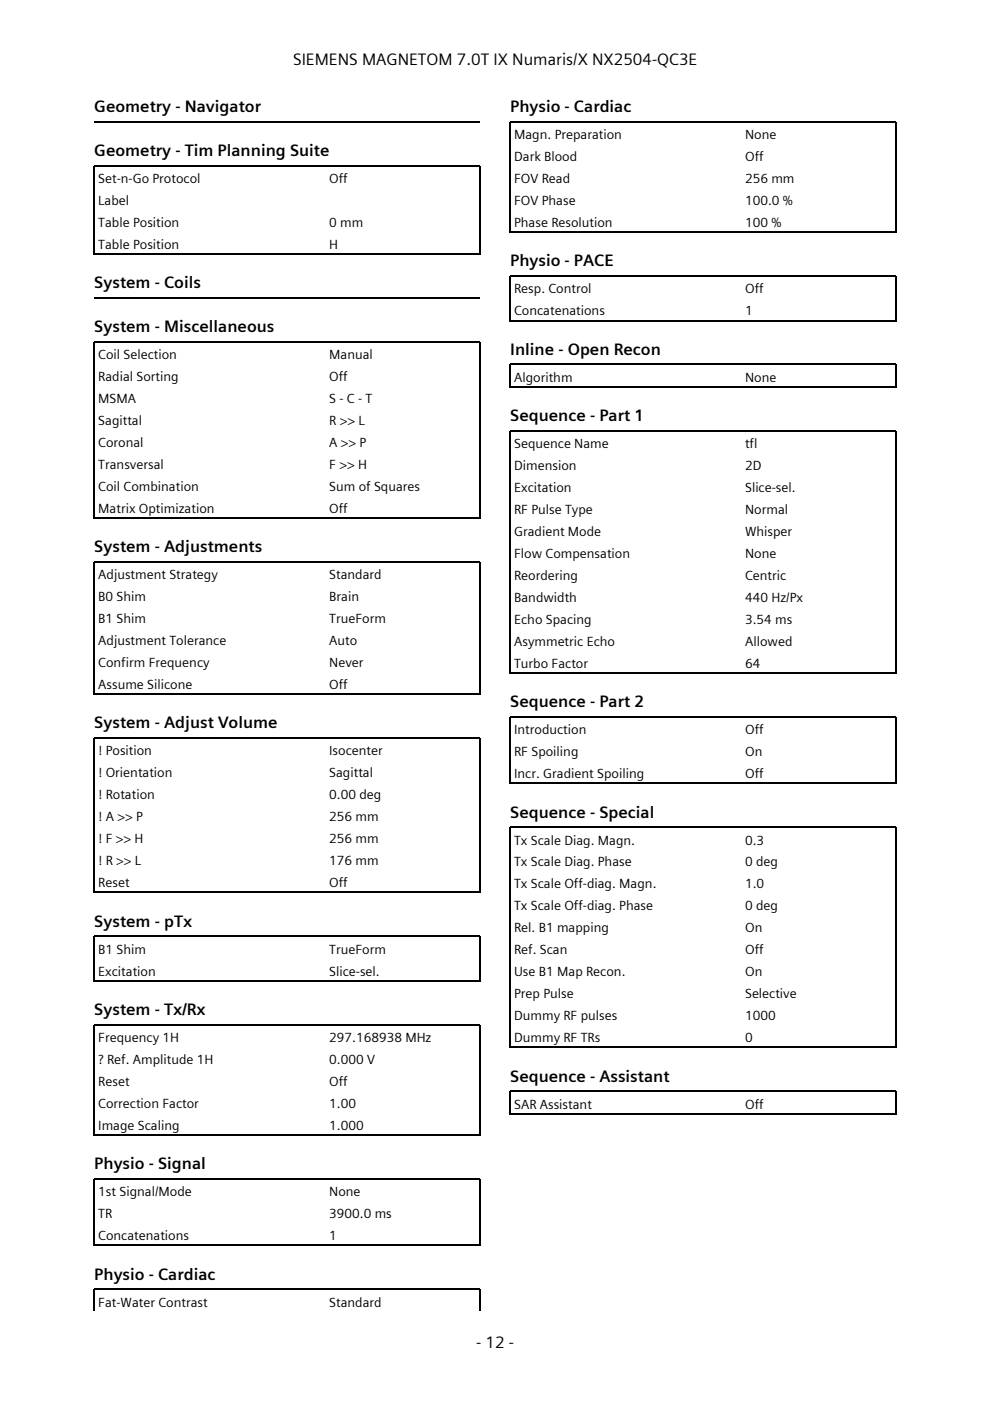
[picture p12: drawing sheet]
<svg xmlns="http://www.w3.org/2000/svg" width="210mm" height="297mm" viewBox="0 0 210 297" stroke-linecap="round" stroke-linejoin="round" font-family="sans-serif">
<defs><g id="words">
<g font-size="3.5">
<text x="62.1" y="13.8">SIEMENS MAGNETOM 7.0T IX Numaris/X NX2504-QC3E</text>
<text x="20" y="23.8">Geometry - Navigator</text>
<text x="108.2" y="23.8">Physio - Cardiac</text>
<text x="20" y="33.1">Geometry - Tim Planning Suite</text>
<text x="108.2" y="56.5">Physio - PACE</text>
<text x="20" y="61.1">System - Coils</text>
<text x="20" y="70.4">System - Miscellaneous</text>
<text x="108.2" y="75.2">Inline - Open Recon</text>
<text x="108.2" y="89.3">Sequence - Part 1</text>
<text x="20" y="117.1">System - Adjustments</text>
<text x="108.2" y="149.9">Sequence - Part 2</text>
<text x="20" y="154.4">System - Adjust Volume</text>
<text x="108.2" y="173.3">Sequence - Special</text>
<text x="20" y="196.5">System - pTx</text>
<text x="20" y="215.2">System - Tx/Rx</text>
<text x="108.2" y="229.3">Sequence - Assistant</text>
<text x="20" y="247.9">Physio - Signal</text>
<text x="20" y="271.3">Physio - Cardiac</text>
<text x="101" y="285.8">- 12 -</text>
</g>
<g font-size="2.8">
<text x="109" y="29.5">Magn. Preparation</text>
<text x="158" y="29.5">None</text>
<text x="109" y="34.2">Dark Blood</text>
<text x="158" y="34.2">Off</text>
<text x="20.8" y="38.8">Set-n-Go Protocol</text>
<text x="69.8" y="38.8">Off</text>
<text x="109" y="38.8">FOV Read</text>
<text x="158" y="38.8">256 mm</text>
<text x="20.8" y="43.5">Label</text>
<text x="109" y="43.5">FOV Phase</text>
<text x="158" y="43.5">100.0 %</text>
<text x="20.8" y="48.1">Table Position</text>
<text x="20.8" y="52.8">Table Position</text>
<text x="69.8" y="48.1">0 mm</text>
<text x="69.8" y="52.8">H</text>
<text x="109" y="48.1">Phase Resolution</text>
<text x="158" y="48.1">100 %</text>
<text x="109" y="62.2">Resp. Control</text>
<text x="158" y="62.2">Off</text>
<text x="109" y="66.9">Concatenations</text>
<text x="158" y="66.9">1</text>
<text x="20.8" y="76.2">Coil Selection</text>
<text x="69.8" y="76.2">Manual</text>
<text x="20.8" y="80.8">Radial Sorting</text>
<text x="69.8" y="80.8">Off</text>
<text x="109" y="80.9">Algorithm</text>
<text x="158" y="80.9">None</text>
<text x="20.8" y="85.5">MSMA</text>
<text x="69.8" y="85.5">S - C - T</text>
<text x="20.8" y="90.1">Sagittal</text>
<text x="20.8" y="94.8">Coronal</text>
<text x="69.8" y="90.1">R &gt;&gt; L</text>
<text x="69.8" y="94.8">A &gt;&gt; P</text>
<text x="109" y="95">Sequence Name</text>
<text x="158" y="95">tfl</text>
<text x="20.8" y="99.4">Transversal</text>
<text x="69.8" y="99.4">F &gt;&gt; H</text>
<text x="109" y="99.7">Dimension</text>
<text x="158" y="99.7">2D</text>
<text x="20.8" y="104.1">Coil Combination</text>
<text x="69.8" y="104.1">Sum of Squares</text>
<text x="109" y="104.3">Excitation</text>
<text x="158" y="104.3">Slice-sel.</text>
<text x="20.8" y="108.7">Matrix Optimization</text>
<text x="69.8" y="108.7">Off</text>
<text x="109" y="109">RF Pulse Type</text>
<text x="109" y="113.7">Gradient Mode</text>
<text x="158" y="109">Normal</text>
<text x="158" y="113.7">Whisper</text>
<text x="109" y="118.3">Flow Compensation</text>
<text x="158" y="118.3">None</text>
<text x="20.8" y="122.8">Adjustment Strategy</text>
<text x="69.8" y="122.8">Standard</text>
<text x="109" y="123">Reordering</text>
<text x="158" y="123">Centric</text>
<text x="20.8" y="127.5">B0 Shim</text>
<text x="69.8" y="127.5">Brain</text>
<text x="109" y="127.6">Bandwidth</text>
<text x="158" y="127.6">440 Hz/Px</text>
<text x="20.8" y="132.1">B1 Shim</text>
<text x="20.8" y="136.8">Adjustment Tolerance</text>
<text x="69.8" y="132.1">TrueForm</text>
<text x="69.8" y="136.8">Auto</text>
<text x="109" y="132.3">Echo Spacing</text>
<text x="109" y="136.9">Asymmetric Echo</text>
<text x="158" y="132.3">3.54 ms</text>
<text x="158" y="136.9">Allowed</text>
<text x="20.8" y="141.4">Confirm Frequency</text>
<text x="69.8" y="141.4">Never</text>
<text x="109" y="141.6">Turbo Factor</text>
<text x="158" y="141.6">64</text>
<text x="20.8" y="146.1">Assume Silicone</text>
<text x="69.8" y="146.1">Off</text>
<text x="109" y="155.7">Introduction</text>
<text x="158" y="155.7">Off</text>
<text x="20.8" y="160.2">! Position</text>
<text x="69.8" y="160.2">Isocenter</text>
<text x="109" y="160.3">RF Spoiling</text>
<text x="158" y="160.3">On</text>
<text x="20.8" y="164.8">! Orientation</text>
<text x="69.8" y="164.8">Sagittal</text>
<text x="109" y="165">Incr. Gradient Spoiling</text>
<text x="158" y="165">Off</text>
<text x="20.8" y="169.5">! Rotation</text>
<text x="69.8" y="169.5">0.00 deg</text>
<text x="20.8" y="174.1">! A &gt;&gt; P</text>
<text x="20.8" y="178.8">! F &gt;&gt; H</text>
<text x="69.8" y="174.1">256 mm</text>
<text x="69.8" y="178.8">256 mm</text>
<text x="109" y="179.1">Tx Scale Diag. Magn.</text>
<text x="158" y="179.1">0.3</text>
<text x="20.8" y="183.4">! R &gt;&gt; L</text>
<text x="69.8" y="183.4">176 mm</text>
<text x="109" y="183.7">Tx Scale Diag. Phase</text>
<text x="158" y="183.7">0 deg</text>
<text x="20.8" y="188.1">Reset</text>
<text x="69.8" y="188.1">Off</text>
<text x="109" y="188.4">Tx Scale Off-diag. Magn.</text>
<text x="158" y="188.4">1.0</text>
<text x="109" y="193">Tx Scale Off-diag. Phase</text>
<text x="109" y="197.7">Rel. B1 mapping</text>
<text x="158" y="193">0 deg</text>
<text x="158" y="197.7">On</text>
<text x="20.8" y="202.2">B1 Shim</text>
<text x="69.8" y="202.2">TrueForm</text>
<text x="109" y="202.3">Ref. Scan</text>
<text x="158" y="202.3">Off</text>
<text x="20.8" y="206.8">Excitation</text>
<text x="69.8" y="206.8">Slice-sel.</text>
<text x="109" y="207">Use B1 Map Recon.</text>
<text x="158" y="207">On</text>
<text x="109" y="211.6">Prep Pulse</text>
<text x="158" y="211.6">Selective</text>
<text x="20.8" y="220.9">Frequency 1H</text>
<text x="69.8" y="220.9">297.168938 MHz</text>
<text x="109" y="216.3">Dummy RF pulses</text>
<text x="109" y="220.9">Dummy RF TRs</text>
<text x="158" y="216.3">1000</text>
<text x="158" y="220.9">0</text>
<text x="20.8" y="225.6">? Ref. Amplitude 1H</text>
<text x="69.8" y="225.6">0.000 V</text>
<text x="20.8" y="230.2">Reset</text>
<text x="69.8" y="230.2">Off</text>
<text x="20.8" y="234.9">Correction Factor</text>
<text x="20.8" y="239.5">Image Scaling</text>
<text x="69.8" y="234.9">1.00</text>
<text x="69.8" y="239.5">1.000</text>
<text x="109" y="235">SAR Assistant</text>
<text x="158" y="235">Off</text>
<text x="20.8" y="253.6">1st Signal/Mode</text>
<text x="69.8" y="253.6">None</text>
<text x="20.8" y="258.3">TR</text>
<text x="20.8" y="262.9">Concatenations</text>
<text x="69.8" y="258.3">3900.0 ms</text>
<text x="69.8" y="262.9">1</text>
<text x="20.8" y="277">Fat-Water Contrast</text>
<text x="69.8" y="277">Standard</text>
</g>
</g></defs>
<g fill="none" stroke="#000" stroke-width=".26">
<path d="M20 25.8h81.8M20 54v-18.9h81.8v18.9M20.1 53.9h81.6M108.2 49.3v-23.5h81.8v23.5M108.3 49.2h81.6M20 63.2h81.8M108.2 68.1v-9.6h81.8v9.6M108.3 68h81.6M108.2 82.2v-4.9h81.8v4.9M108.3 82h81.6M20 110v-37.5h81.8v37.5M20.1 109.8h81.6"/>
<path d="M20 147.3v-28.2h81.8v28.2M20.1 147.2h81.6M108.2 142.8v-51.5h81.8v51.5M108.3 142.7h81.6M108.2 166.2v-14.2h81.8v14.2M108.3 166.1h81.6M20 189.3v-32.8h81.8v32.8M20.1 189.2h81.6M20 208.1v-9.6h81.8v9.6M20.1 207.9h81.6M108.2 222.2v-46.8h81.8v46.8M108.2 236.3v-5h81.8v5"/>
<path d="M108.3 222h81.6M108.3 236.1h81.6M20 240.8v-23.6h81.8v23.6M20.1 240.6h81.6M20 264.2v-14.3h81.8v14.3M20 278v-4.7h81.8v4.7M20.1 264h81.6"/>
</g>
<use href="#words"/>
</svg>
